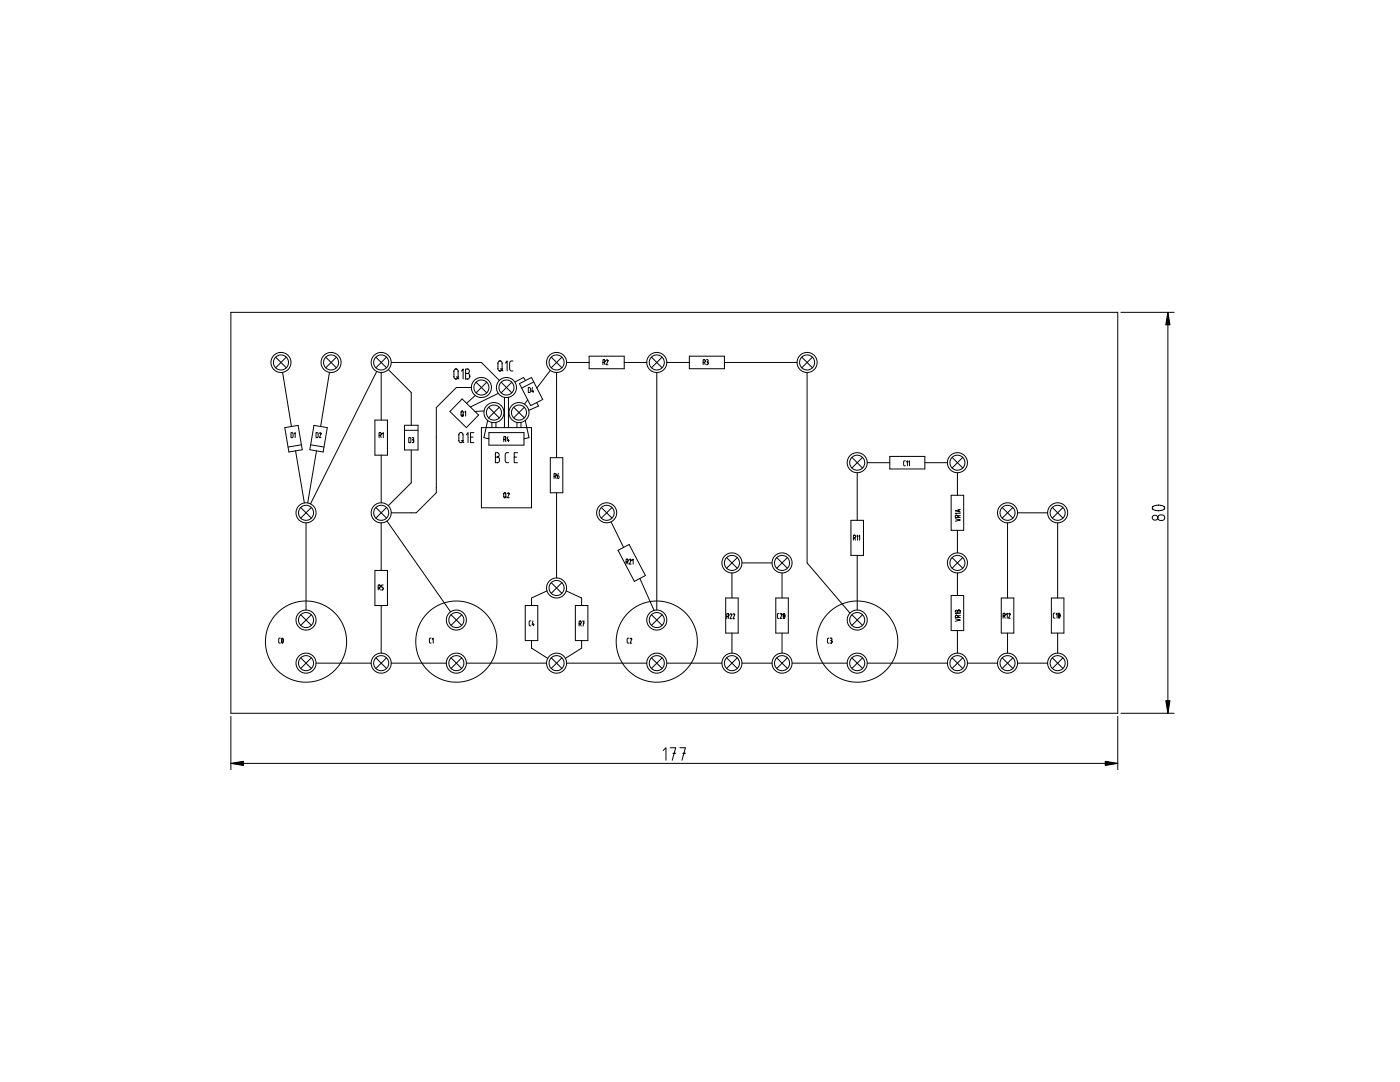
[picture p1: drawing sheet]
<svg xmlns="http://www.w3.org/2000/svg" width="279mm" height="216mm" viewBox="0 0 279 216" stroke-linecap="round" stroke-linejoin="round" font-family="sans-serif">
<g fill="none" stroke="#000" stroke-width=".2">
<path d="M46.1 62.3h177v80h-177zM55 71.3l2.1 2.1M56.4 74.3l1.8 10.8M57.1 71.3l-2.1 2.1M65 71.3l2.1 2.1M65.8 74.3l-1.8 10.8M67.1 71.3l-2.1 2.1M75 71.3l2.1 2.1M75.2 74.1l-13.2 26.4M76.1 74.3v9.5M77.1 71.3l-2.1 2.1M77.5 73.7l4.6 4.6v6.6"/>
<path d="M78.1 72.3h18l3.6 3.6M90.8 73.7l.1-.1a.4 .4 0 0 1 .5 .5v1.1a.42 .42 0 0 1-.4 .4 .42 .42 0 0 1-.4-.4v-1.1zM91.1 75.2l.5 .4M92.1 74.1l.3-.5v2M92.2 79.6l3.3 3.2-2.4 2.5-3.3-3.2zM92.9 73.6h.4a.47 .47 0 0 1 .4 .5 .47 .47 0 0 1-.3 .4l.3 .3v.6l-.3 .2h-.5zM92.9 74.5h.5M94.1 77.3h-3l-4 4v17l-4 4h-5M94.9 78.9l-1.8 1.6M95 76.3l2.1 2.1M97.1 76.3l-2.1 2.1M99.4 78.5l-5.5 2.7"/>
<path d="M99.5 72.1l.2-.1a.4 .4 0 0 1 .5 .5v1.1a.42 .42 0 0 1-.4 .4 .42 .42 0 0 1-.4-.4v-1.1zM99.9 73.6l.5 .4M100 76.3l2.1 2.1M100.7 79.3v6M100.9 72.5l.3-.5v2M101.5 79.3v6M102.1 76.3l-2.1 2.1M102.4 72l-.5 .1-.2 .4 .1 1.3 .2 .2h.4M103.7 76.5l2.4-1.2 2.2 4.4-2.4 1.2zM104.9 75.9l-.4-.6-1.7 .9M105.3 79.8l-.6 .8M105.4 77.3h.3l.1 .2v.6l-.1 .2h-.3z"/>
<path d="M106.3 77.3l-.2 .8h.4M106.4 77.9v.4M106.5 76.2l-2.4 1.2M109.8 73.9l-2.7 3.5M110 71.3l2.1 2.1M111.1 74.3v17M112.1 71.3l-2.1 2.1M113 72.3h4.6M117.6 71.1h7v2.5h-7zM120.3 72.3h.3M120.6 72.3l.2-.2-.1-.3h-.4v1M120.6 72.3l.2 .5"/>
<path d="M121 71.9l.2-.1 .1 .2-.3 .8h.3M124.6 72.3h4.5M130 71.3l2.1 2.1M131.1 74.3v47.4M132.1 71.3l-2.1 2.1M133 72.3h4.6M137.6 71.1h7v2.5h-7zM140.3 72.3h.3M140.6 72.3l.1-.2v-.3h-.4v1M140.6 72.3l.1 .5M141 71.8h.3l-.1 .4M141.1 72.2h.1"/>
<path d="M141.2 72.2l.1 .3v.2l-.3 .1M144.6 72.3h14.5M160 71.3l2.1 2.1M161.1 74.3v38l8.5 10M162.1 71.3l-2.1 2.1M223.7 62.3h10.6M233.1 62.3v80M56.8 85.3l2.7-.4 .8 4.8-2.6 .5zM58.1 86.3h.2l.2 .2v.6l-.2 .2h-.2zM58.7 86.5l.2-.2v1M59 90l1.7 10.4M60.2 88.8l-2.7 .4"/>
<path d="M62 88.8l2.7 .4M62.7 84.9l2.6 .4-.8 4.9-2.7-.5zM63.1 86.3h.2l.2 .2v.6l-.2 .2h-.2zM63.2 90l-1.8 10.4M63.7 86.5l.2-.2 .2 .2-.4 .8h.4M74.8 83.8h2.5v7h-2.5zM75.7 86.9h.2M75.9 86.9l.2-.2-.1-.3-.3-.1v1M75.9 86.9l.2 .4M76.1 90.8v9.5M76.3 86.5l.2-.2v1M80.7 84.9h2.7v4.9h-2.7z"/>
<path d="M80.7 85.9h2.7M81.6 87.3h.2l.2 .2v.6l-.2 .2h-.2zM82.1 89.8v6.5l-4.6 4.6M82.2 87.3l.3 .1-.1 .4M82.3 87.8h.1M82.4 87.8l.2 .3-.1 .2h-.3M91.7 86.4l.2-.1a.4 .4 0 0 1 .5 .5v1.1a.42 .42 0 0 1-.4 .4 .42 .42 0 0 1-.4-.4v-1.1zM92.1 82.1l.2-.1 .1 .2v.6l-.1 .2-.3-.2zM92.1 87.9l.5 .4M92.3 82.8l.2 .2M92.8 82.2l.1-.2v1M93.1 86.8l.3-.5v2"/>
<path d="M93.9 87.2h.5M94.6 86.3h-.7v2h.7M96.1 85.3h10v16h-10zM96.6 82l-1.8 .1M97.3 83.9l-.7 3.4 1 .3M97.5 81.3l2.1 2.1M97.6 86.3h7v2.5h-7zM98.2 84.3v1M98.9 90.3h.4a.47 .47 0 0 1 .3 .5 .47 .47 0 0 1-.3 .4l.3 .3v.6l-.3 .2h-.4zM98.9 91.2h.4M99 84.3v1M99.6 81.3l-2.1 2.1"/>
<path d="M100.5 87.7h.3M100.6 98.4l.2-.1 .1 .2v.6l-.1 .2-.3-.2zM100.8 87.7l.1-.2v-.3l-.4-.1v1M100.8 99.1l.2 .2M100.8 87.7l.1 .4M101.3 98.5l.1-.2 .2 .2-.3 .8h.3M101.4 87.1l-.2 .8h.4M101.5 90.3l-.5 .1-.2 .4 .1 1.3 .3 .2h.3M101.5 87.7v.4M102.5 81.3l2.1 2.1M102.6 91.2h.5M103.2 84.3v1"/>
<path d="M103.3 90.3h-.7v2h.7M104 84.3v1M104.6 81.3l-2.1 2.1M104.8 83.9l.8 3.4-1 .3M107.1 80.3l.4 .7-2 .9M109.8 91.3h2.5v7h-2.5zM110.6 95h.2M110.8 95l.2-.2-.1-.2-.3-.1v1M110.8 95l.2 .5M111.1 98.3v17M111.5 94.5l-.3 .6 .2 .4 .2-.3-.1-.2-.2-.1M170 91.3l2.1 2.1"/>
<path d="M171.1 94.3v9.5M172.1 91.3l-2.1 2.1M173.1 92.3h4.5M177.6 91.1h7v2.5h-7zM180.7 91.9l-.3 .1-.1 .2 .1 .7h.3M180.9 92.2l.2-.3v1M181.3 92.2l.2-.3v1M184.6 92.3h4.5M189.8 98.8h2.5v7h-2.5zM190 91.3l2.1 2.1M191.1 94.3v4.5M192.1 91.3l-2.1 2.1"/>
<path d="M60 101.3l2.1 2.1M61.1 104.3v17.4M62.1 101.3l-2.1 2.1M74.8 113.8h2.5v7h-2.5zM75 101.3l2.1 2.1M75.5 117.3h.2M75.7 117.3l.2-.2-.1-.3-.3-.1v1M75.7 117.3l.2 .4M76.1 104.3v9.5M76.5 116.7h-.4v.5h.3l.1 .2-.1 .3h-.3M77.1 101.3l-2.1 2.1M77.2 104l12.7 18.1"/>
<path d="M109.2 117.9l-3.1 1.4v1.5M110 116.3l2.1 2.1M112.1 116.3l-2.1 2.1M113 117.9l3.1 1.4v1.5M120 101.3l2.1 2.1M122 104.1l2.4 5.1M122.1 101.3l-2.1 2.1M123.3 109.8l2.3-1.2 3.2 6.2-2.2 1.2zM124.9 112.1h.3M125.2 112.1l.2-.2-.1-.3h-.4v1M125.2 112.1l.2 .5M125.6 111.7l.2-.1 .1 .2-.3 .8h.3"/>
<path d="M126.2 111.8l.2-.2v1M127.7 115.4l2.8 6.4M144.8 119.3h2.5v7h-2.5zM145 111.3l2.1 2.1M146.1 114.3v5M147.1 111.3l-2.1 2.1M148.1 112.3h6M154.8 119.3h2.5v7h-2.5zM155 111.3l2.1 2.1M156.1 114.3v5M157.1 111.3l-2.1 2.1M169.8 103.8h2.5v7h-2.5z"/>
<path d="M170.3 107.3h.3M170.6 107.3l.1-.2v-.3h-.4v1M170.6 107.3l.1 .5M171 107l.1-.2v1M171.1 110.8v10.9M171.4 107l.2-.2v1M189.8 118.8h2.5v7h-2.5zM190 111.3l2.1 2.1M190.7 103.5l1 .3-1 .2M191.1 105.8v4.5M191.1 114.3v4.5M191.2 103l-.2-.2-.3 .1v.4h1"/>
<path d="M191.2 103v.3M191.4 101.7v.4M191.7 102.4h-1l.2 .2M191.7 101.7l-1 .2 1 .3M191.7 102.8l-.5 .2M192.1 111.3l-2.1 2.1M199.8 119.3h2.5v7h-2.5zM200 101.3l2.1 2.1M201.1 104.3v15M202.1 101.3l-2.1 2.1M203.1 102.3h6M209.8 119.3h2.5v7h-2.5z"/>
<path d="M210 101.3l2.1 2.1M211.1 104.3v15M212.1 101.3l-2.1 2.1M230.1 101.1l.5-.2 1-.1 .5 .2 .3 .4-.4 .4-1.2 .1-.7-.3-.2-.2zM231.1 103a.65 .65 0 0 1 1-.2 .65 .65 0 0 1 .1 1 .66 .66 0 0 1-.8 0 .66 .66 0 0 1-.3-.8zM55.9 127.3l-.2 .1-.1 .1 .1 .8h.2M56.3 127.3l.2 .4-.1 .6-.2-.4zM60 131.3l2.1 2.1M60 122.7l2.1 2.1M62.1 131.3l-2.1 2.1M62.1 122.7l-2.1 2.1M63.1 132.3h11"/>
<path d="M75 131.3l2.1 2.1M76.1 120.8v9.5M77.1 131.3l-2.1 2.1M78.1 132.3h11M86 127.3l-.3 .1v.1v.8h.3M86.3 127.5l.1-.2v1M90 131.3l2.1 2.1M90 122.7l2.1 2.1M92.1 131.3l-2.1 2.1M92.1 122.7l-2.1 2.1M93.1 132.3h16M104.8 120.8h2.5v7h-2.5z"/>
<path d="M105.9 123.9h-.2l-.1 .2 .1 .7 .2 .1M106.1 127.8v1.5l3.2 2.1M106.4 123.9l-.2 .8h.4M106.5 124.4v.5M110 131.3l2.1 2.1M112.1 131.3l-2.1 2.1M113.1 132.3h16M114.8 120.8h2.5v7h-2.5zM115.6 124.5h.2M115.8 124.5l.2-.2-.1-.3-.3-.1v1M115.8 124.5l.2 .4M116.1 127.8v1.5l-3.3 2.1"/>
<path d="M116.2 123.9h.4l-.2 1M116.4 124.4h.2M125.5 127.3l-.3 .1v.2v.7h.3M125.7 127.5l.2-.2 .2 .2-.4 .8h.4M130 131.3l2.1 2.1M130 122.7l2.1 2.1M132.1 131.3l-2.1 2.1M132.1 122.7l-2.1 2.1M133.1 132.3h11M145 131.3l2.1 2.1M145 123h.3M145.3 123l.2-.2-.1-.3h-.4v1"/>
<path d="M145.3 123l.2 .5M145.7 122.6l.2-.1 .1 .2-.3 .8h.3M146.1 126.3v4M146.3 122.6l.2-.1 .1 .2-.3 .8h.3M147.1 131.3l-2.1 2.1M148.1 132.3h6M155 131.3l2.1 2.1M155.5 122.4l-.3 .1v.1v.7l.3 .1M155.7 122.6l.2-.2 .2 .2-.4 .8h.4M156.1 126.3v4M156.4 122.4l.2 .4-.1 .6-.2-.4zM157.1 131.3l-2.1 2.1"/>
<path d="M158.1 132.3h11M165.5 127.3l-.3 .1-.1 .2 .1 .7h.3M165.7 127.3l.3 .1-.1 .4M165.8 127.8h.1M165.9 127.8l.2 .3-.1 .2h-.3M170 131.3l2.1 2.1M170 122.7l2.1 2.1M172.1 131.3l-2.1 2.1M172.1 122.7l-2.1 2.1M173.1 132.3h16M190 131.3l2.1 2.1M190.7 123.5l1 .2-1 .3"/>
<path d="M190.7 121.8l.4 .1 .3-.2 .2 .1 .1 .3h-1zM191.1 125.8v4.5M191.1 121.9v.2M191.2 123l-.2-.2-.3 .1v.3h1M191.2 123v.2M191.7 122.4h-1l.2 .2M191.7 122.8l-.5 .2M192.1 131.3l-2.1 2.1M193.1 132.3h6M200 131.3l2.1 2.1M200.2 122.9h.2M200.4 122.9l.2-.2v-.3h-.4v1"/>
<path d="M200.4 122.9l.2 .5M200.9 122.6l.1-.2v1M201.1 126.3v4M201.3 122.5l.1-.1 .2 .2-.3 .8h.3M202.1 131.3l-2.1 2.1M203.1 132.3h6M210 131.3l2.1 2.1M210.5 122.3l-.2 .1-.1 .2 .1 .7h.2M210.8 122.6l.2-.3v1M211.1 126.3v4M211.3 122.4l.2 .3-.1 .6-.2-.3zM212.1 131.3l-2.1 2.1"/>
<path d="M46.1 143v10.6M46.1 152.3h177M132.4 149.8l.5-.6v2.5M133.7 149.2h1.2l-.7 2.5M134.3 150.3h.6M135.7 149.2h1.1l-.7 2.5M136.2 150.3h.6M223.1 143v10.6M223.7 142.3h10.6"/>
<circle cx="56.1" cy="72.3" r="1.5"/>
<circle cx="56.1" cy="72.3" r="2"/>
<circle cx="66.1" cy="72.3" r="1.5"/>
<circle cx="66.1" cy="72.3" r="2"/>
<circle cx="76.1" cy="72.3" r="1.5"/>
<circle cx="76.1" cy="72.3" r="2"/>
<circle cx="96.1" cy="77.3" r="1.5"/>
<circle cx="96.1" cy="77.3" r="2"/>
<circle cx="101.1" cy="77.3" r="1.5"/>
<circle cx="101.1" cy="77.3" r="2"/>
<circle cx="111.1" cy="72.3" r="1.5"/>
<circle cx="111.1" cy="72.3" r="2"/>
<circle cx="131.1" cy="72.3" r="1.5"/>
<circle cx="131.1" cy="72.3" r="2"/>
<circle cx="161.1" cy="72.3" r="1.5"/>
<circle cx="161.1" cy="72.3" r="2"/>
<circle cx="98.6" cy="82.3" r="1.5"/>
<circle cx="98.6" cy="82.3" r="2"/>
<circle cx="103.6" cy="82.3" r="1.5"/>
<circle cx="103.6" cy="82.3" r="2"/>
<circle cx="171.1" cy="92.3" r="1.5"/>
<circle cx="171.1" cy="92.3" r="2"/>
<circle cx="191.1" cy="92.3" r="1.5"/>
<circle cx="191.1" cy="92.3" r="2"/>
<circle cx="61.1" cy="102.3" r="2"/>
<circle cx="61.1" cy="102.3" r="1.5"/>
<circle cx="76.1" cy="102.3" r="1.5"/>
<circle cx="76.1" cy="102.3" r="2"/>
<circle cx="111.1" cy="117.3" r="1.5"/>
<circle cx="111.1" cy="117.3" r="2"/>
<circle cx="121.1" cy="102.3" r="1.5"/>
<circle cx="121.1" cy="102.3" r="2"/>
<circle cx="146.1" cy="112.3" r="1.5"/>
<circle cx="146.1" cy="112.3" r="2"/>
<circle cx="156.1" cy="112.3" r="1.5"/>
<circle cx="156.1" cy="112.3" r="2"/>
<circle cx="191.1" cy="112.3" r="1.5"/>
<circle cx="191.1" cy="112.3" r="2"/>
<circle cx="201.1" cy="102.3" r="1.5"/>
<circle cx="201.1" cy="102.3" r="2"/>
<circle cx="211.1" cy="102.3" r="1.5"/>
<circle cx="211.1" cy="102.3" r="2"/>
<circle cx="230.5" cy="103.3" r=".52"/>
<circle cx="61.1" cy="128" r="8.1"/>
<circle cx="61.1" cy="123.7" r="2"/>
<circle cx="61.1" cy="132.3" r="2"/>
<circle cx="61.1" cy="132.3" r="1.5"/>
<circle cx="61.1" cy="123.7" r="1.5"/>
<circle cx="76.1" cy="132.3" r="1.5"/>
<circle cx="76.1" cy="132.3" r="2"/>
<circle cx="91.1" cy="123.7" r="1.5"/>
<circle cx="91.1" cy="132.3" r="1.5"/>
<circle cx="91.1" cy="132.3" r="2"/>
<circle cx="91.1" cy="123.7" r="2"/>
<circle cx="91.1" cy="128" r="8.1"/>
<circle cx="111.1" cy="132.3" r="1.5"/>
<circle cx="111.1" cy="132.3" r="2"/>
<circle cx="131.1" cy="132.3" r="1.5"/>
<circle cx="131.1" cy="123.7" r="1.5"/>
<circle cx="131.1" cy="132.3" r="2"/>
<circle cx="131.1" cy="123.7" r="2"/>
<circle cx="131.1" cy="128" r="8.1"/>
<circle cx="146.1" cy="132.3" r="1.5"/>
<circle cx="146.1" cy="132.3" r="2"/>
<circle cx="156.1" cy="132.3" r="1.5"/>
<circle cx="156.1" cy="132.3" r="2"/>
<circle cx="171.1" cy="132.3" r="1.5"/>
<circle cx="171.1" cy="123.7" r="1.5"/>
<circle cx="171.1" cy="132.3" r="2"/>
<circle cx="171.1" cy="123.7" r="2"/>
<circle cx="171.1" cy="128" r="8.1"/>
<circle cx="191.1" cy="132.3" r="1.5"/>
<circle cx="191.1" cy="132.3" r="2"/>
<circle cx="201.1" cy="132.3" r="1.5"/>
<circle cx="201.1" cy="132.3" r="2"/>
<circle cx="211.1" cy="132.3" r="1.5"/>
<circle cx="211.1" cy="132.3" r="2"/>
</g>
<path d="M233.1 62.3l.4 2.5h-.8zM46.1 152.3l2.5-.4v.8zM220.6 151.9l2.5 .4-2.5 .4zM232.7 139.8h.8l-.4 2.5z" fill="#000"/>
<path d="M233.1 62.3l.4 2.5h-.8zM46.1 152.3l2.5-.4v.8zM220.6 151.9l2.5 .4-2.5 .4zM232.7 139.8h.8l-.4 2.5z" fill="#000" stroke="#000" stroke-width=".2"/>
</svg>
